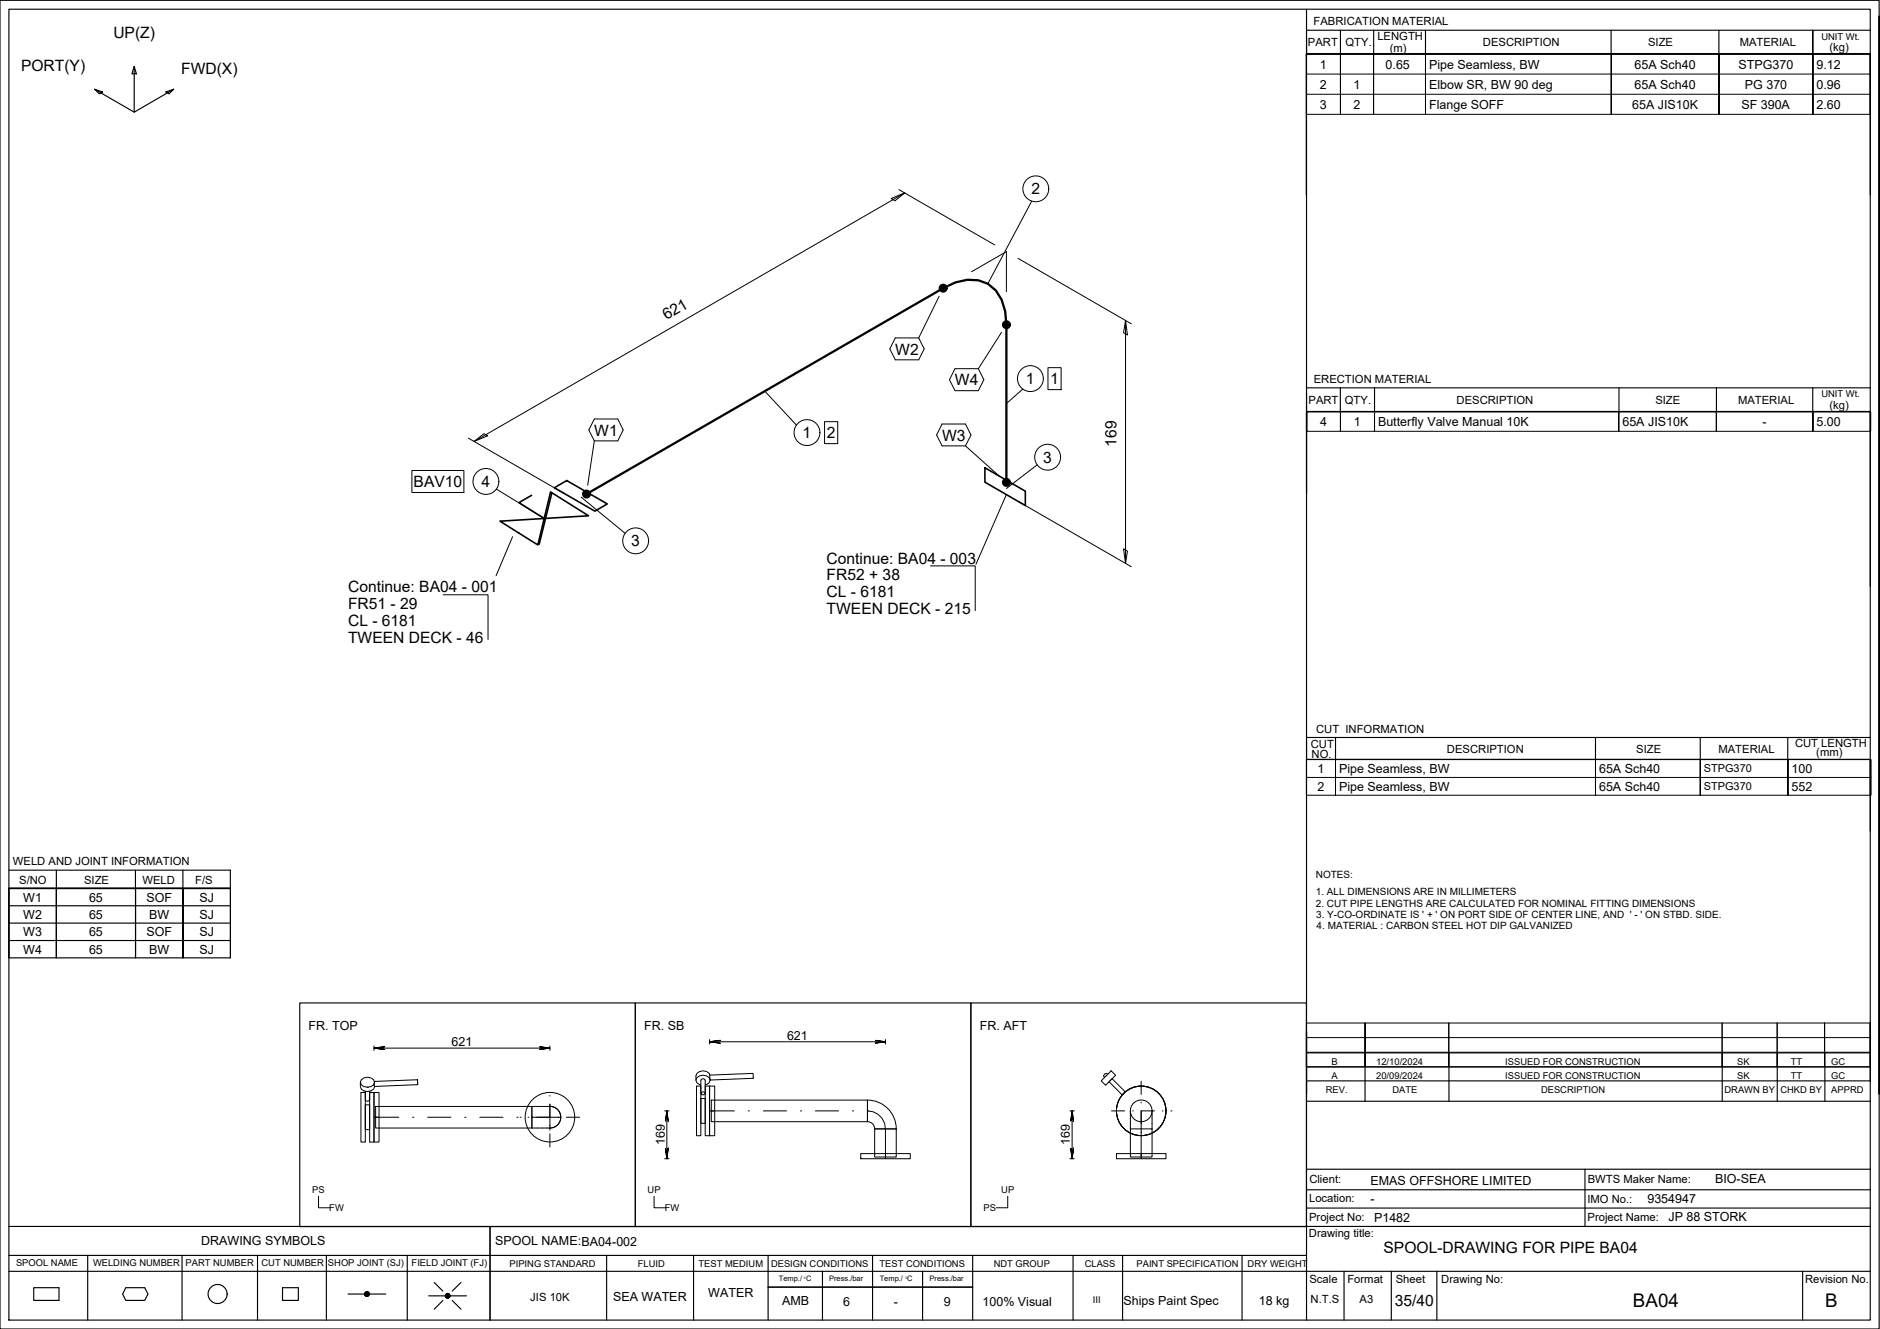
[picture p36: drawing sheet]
<svg xmlns="http://www.w3.org/2000/svg" width="420mm" height="297mm" viewBox="0 0 420 297" stroke-linecap="round" stroke-linejoin="round" font-family="sans-serif">
<defs><g id="words">
<g font-size="4.2">
<text x="365" y="292.1">BA04</text>
<text x="407.9" y="292.1">B</text>
</g>
<g font-size="3.5">
<text x="25.3" y="8.5">UP(Z)</text>
<text x="4.7" y="15.8">PORT(Y)</text>
<text x="40.5" y="16.6">FWD(X)</text>
<text x="230.5" y="43.5">2</text>
<text x="148.9" y="71.6" transform="rotate(-30 148.9 71.6)">621</text>
<text x="200.1" y="79.2">W2</text>
<text x="213.4" y="86.1">W4</text>
<text x="229.3" y="85.9">1</text>
<text x="234.7" y="85.9">1</text>
<text x="132.8" y="97.4">W1</text>
<text x="179.4" y="97.9">1</text>
<text x="184.8" y="97.9">2</text>
<text x="210.5" y="98.5">W3</text>
<text x="249.6" y="99.8" transform="rotate(-90 249.6 99.8)">169</text>
<text x="233.2" y="103.4">3</text>
<text x="92.4" y="108.9">BAV10</text>
<text x="107.6" y="108.9">4</text>
<text x="141.1" y="122.1">3</text>
<text x="184.7" y="126">Continue: BA04 - 003</text>
<text x="184.7" y="129.7">FR52 + 38</text>
<text x="77.8" y="136.2">FR51 - 29</text>
<text x="77.8" y="132.4">Continue: BA04 - 001</text>
<text x="184.7" y="133.5">CL - 6181</text>
<text x="184.7" y="137.2">TWEEN DECK - 215</text>
<text x="77.8" y="139.9">CL - 6181</text>
<text x="77.8" y="143.7">TWEEN DECK - 46</text>
<text x="309.2" y="280.1">SPOOL-DRAWING FOR PIPE BA04</text>
<text x="311.7" y="291.8">35/40</text>
</g>
<g font-size="2.8">
<text x="295" y="15.3">1</text>
<text x="309.7" y="15.3">0.65</text>
<text x="319.4" y="15.3">Pipe Seamless, BW</text>
<text x="365.3" y="15.3">65A Sch40</text>
<text x="388.6" y="15.3">STPG370</text>
<text x="406" y="15.3">9.12</text>
<text x="295" y="19.8">2</text>
<text x="302.5" y="19.8">1</text>
<text x="319.4" y="19.8">Elbow SR, BW 90 deg</text>
<text x="365.3" y="19.8">65A Sch40</text>
<text x="390" y="19.8">PG 370</text>
<text x="406" y="19.8">0.96</text>
<text x="295" y="24.3">3</text>
<text x="302.5" y="24.3">2</text>
<text x="319.4" y="24.3">Flange SOFF</text>
<text x="364.8" y="24.3">65A JIS10K</text>
<text x="389.2" y="24.3">SF 390A</text>
<text x="406" y="24.3">2.60</text>
<text x="295.1" y="95.2">4</text>
<text x="302.6" y="95.2">1</text>
<text x="308" y="95.2">Butterfly Valve Manual 10K</text>
<text x="362.6" y="95.2">65A JIS10K</text>
<text x="393.9" y="95.2">-</text>
<text x="406" y="95.2">5.00</text>
<text x="294.4" y="172.7">1</text>
<text x="299.3" y="172.7">Pipe Seamless, BW</text>
<text x="357.4" y="172.7">65A Sch40</text>
<text x="400.4" y="172.7">100</text>
<text x="294.4" y="176.7">2</text>
<text x="299.3" y="176.7">Pipe Seamless, BW</text>
<text x="357.4" y="176.7">65A Sch40</text>
<text x="400.4" y="176.7">552</text>
<text x="5.2" y="201.5">W1</text>
<text x="19.9" y="201.5">65</text>
<text x="32.7" y="201.5">SOF</text>
<text x="44.6" y="201.5">SJ</text>
<text x="5.2" y="205.4">W2</text>
<text x="5.2" y="209.3">W3</text>
<text x="19.9" y="205.4">65</text>
<text x="19.9" y="209.3">65</text>
<text x="32.7" y="209.3">SOF</text>
<text x="33.3" y="205.4">BW</text>
<text x="44.6" y="205.4">SJ</text>
<text x="44.6" y="209.3">SJ</text>
<text x="5.2" y="213.2">W4</text>
<text x="19.9" y="213.2">65</text>
<text x="33.3" y="213.2">BW</text>
<text x="44.6" y="213.2">SJ</text>
<text x="69" y="230.2">FR. TOP</text>
<text x="100.9" y="233.8">621</text>
<text x="144" y="230.2">FR. SB</text>
<text x="175.9" y="232.4">621</text>
<text x="219" y="230.2">FR. AFT</text>
<text x="148.5" y="256" transform="rotate(-90 148.5 256)">169</text>
<text x="239.1" y="256" transform="rotate(-90 239.1 256)">169</text>
<text x="306.3" y="265">EMAS OFFSHORE LIMITED</text>
<text x="306.3" y="268.8">-</text>
<text x="368.2" y="268.9">9354947</text>
<text x="383.3" y="264.4">BIO-SEA</text>
<text x="307.1" y="273.1">P1482</text>
<text x="372.9" y="273">JP 88 STORK</text>
<text x="45" y="278.2">DRAWING SYMBOLS</text>
<text x="110.6" y="278.3">SPOOL NAME:BA04-002</text>
<text x="137" y="290.8">SEA WATER</text>
<text x="158.3" y="290">WATER</text>
<text x="174.8" y="291.7">AMB</text>
<text x="188.5" y="291.9">6</text>
<text x="199.7" y="291.9">-</text>
<text x="210.9" y="291.8">9</text>
<text x="219.6" y="291.9">100% Visual</text>
<text x="251.1" y="291.7">Ships Paint Spec</text>
<text x="281.3" y="291.7">18 kg</text>
</g>
<g font-size="2.5">
<text x="293.6" y="5.7">FABRICATION MATERIAL</text>
<text x="292.3" y="10.3">PART</text>
<text x="300.7" y="10.3">QTY.</text>
<text x="307.8" y="8.9">LENGTH</text>
<text x="310.6" y="11.5">(m)</text>
<text x="331.4" y="10.3">DESCRIPTION</text>
<text x="368.3" y="10.3">SIZE</text>
<text x="388.8" y="10.3">MATERIAL</text>
<text x="408.9" y="11.4">(kg)</text>
<text x="293.6" y="85.7">ERECTION MATERIAL</text>
<text x="292.4" y="90.2">PART</text>
<text x="300.6" y="90.2">QTY.</text>
<text x="325.5" y="90.2">DESCRIPTION</text>
<text x="370" y="90.2">SIZE</text>
<text x="388.4" y="90.2">MATERIAL</text>
<text x="408.9" y="91.3">(kg)</text>
<text x="292.9" y="167.2">CUT</text>
<text x="294.1" y="163.9">CUT INFORMATION</text>
<text x="401.2" y="167">CUT LENGTH</text>
<text x="293.1" y="169.4">NO.</text>
<text x="323.4" y="168.3">DESCRIPTION</text>
<text x="365.7" y="168.3">SIZE</text>
<text x="384" y="168.3">MATERIAL</text>
<text x="405.9" y="169">(mm)</text>
<text x="2.9" y="193.4">WELD AND JOINT INFORMATION</text>
<text x="4.3" y="197.5">S/NO</text>
<text x="18.8" y="197.5">SIZE</text>
<text x="31.9" y="197.5">WELD</text>
<text x="43.6" y="197.5">F/S</text>
<text x="292.6" y="268.6">Location:</text>
<text x="292.6" y="264.5">Client:</text>
<text x="354.8" y="268.9">IMO No.:</text>
<text x="354.9" y="264.3">BWTS Maker Name:</text>
<text x="292.6" y="272.8">Project No:</text>
<text x="354.8" y="272.8">Project Name:</text>
<text x="292.5" y="276.4">Drawing title:</text>
<text x="292.7" y="286.7">Scale</text>
<text x="301.1" y="286.7">Format</text>
<text x="311.9" y="286.7">Sheet</text>
<text x="322.1" y="286.7">Drawing No:</text>
<text x="403.4" y="286.7">Revision No.</text>
<text x="118.5" y="290.8">JIS 10K</text>
<text x="292.9" y="291.3">N.T.S</text>
<text x="303.9" y="291.3">A3</text>
</g>
<g font-size="2.4">
<text x="380.8" y="172.6">STPG370</text>
<text x="380.8" y="176.6">STPG370</text>
</g>
<g font-size="2.2">
<text x="294.1" y="196.3">NOTES:</text>
<text x="294.1" y="200">1. ALL DIMENSIONS ARE IN MILLIMETERS</text>
<text x="294.1" y="202.7">2. CUT PIPE LENGTHS ARE CALCULATED FOR NOMINAL FITTING DIMENSIONS</text>
<text x="294.2" y="205.1">3. Y-CO-ORDINATE IS ' + ' ON PORT SIDE OF CENTER LINE, AND ' - ' ON STBD. SIDE.</text>
<text x="294.3" y="207.7">4. MATERIAL : CARBON STEEL HOT DIP GALVANIZED</text>
</g>
<g font-size="2.1">
<text x="407.1" y="8.9">UNIT Wt.</text>
<text x="407.1" y="88.8">UNIT Wt.</text>
<text x="297.6" y="238.1">B</text>
<text x="307.6" y="238.1">12/10/2024</text>
<text x="336.4" y="238.1">ISSUED FOR CONSTRUCTION</text>
<text x="388.3" y="238.1">SK</text>
<text x="400.2" y="238.1">TT</text>
<text x="409.3" y="238.1">GC</text>
<text x="296.3" y="244.4">REV.</text>
<text x="297.6" y="241.2">A</text>
<text x="307.6" y="241.2">20/09/2024</text>
<text x="311.2" y="244.4">DATE</text>
<text x="336.4" y="241.2">ISSUED FOR CONSTRUCTION</text>
<text x="344.4" y="244.4">DESCRIPTION</text>
<text x="385.4" y="244.4">DRAWN BY</text>
<text x="388.3" y="241.2">SK</text>
<text x="397.9" y="244.4">CHKD BY</text>
<text x="400.2" y="241.2">TT</text>
<text x="409.3" y="244.4">APPRD</text>
<text x="409.3" y="241.2">GC</text>
<text x="69.8" y="266.7">PS</text>
<text x="144.7" y="266.7">UP</text>
<text x="223.8" y="266.7">UP</text>
<text x="73.6" y="270.7">FW</text>
<text x="148.6" y="270.7">FW</text>
<text x="219.8" y="270.7">PS</text>
<text x="3.6" y="283">SPOOL NAME</text>
<text x="20.8" y="282.9">WELDING NUMBER</text>
<text x="41.5" y="282.9">PART NUMBER</text>
<text x="58.4" y="282.9">CUT NUMBER</text>
<text x="73.3" y="282.9">SHOP JOINT (SJ)</text>
<text x="92" y="283">FIELD JOINT (FJ)</text>
<text x="113.9" y="283.1">PIPING STANDARD</text>
<text x="142.6" y="283.1">FLUID</text>
<text x="156.1" y="283.1">TEST MEDIUM</text>
<text x="172.3" y="283.1">DESIGN CONDITIONS</text>
<text x="196.6" y="283.1">TEST CONDITIONS</text>
<text x="222.1" y="283.1">NDT GROUP</text>
<text x="242.4" y="283.1">CLASS</text>
<text x="254" y="283.1">PAINT SPECIFICATION</text>
<text x="278.8" y="283.1">DRY WEIGHT</text>
<text x="244.2" y="291.3">III</text>
</g>
<g font-size="1.7">
<text x="174.1" y="286.4">Temp./ C</text>
<text x="185.3" y="286.4">Press./bar</text>
<text x="196.6" y="286.4">Temp./ C</text>
<text x="207.8" y="286.4">Press./bar</text>
</g>
<g font-size=".7">
<text x="179.7" y="285.8">0</text>
<text x="202.4" y="285.8">0</text>
</g>
</g></defs>
<g fill="none" stroke="#000" stroke-width=".22">
<path d="M292 12.1h126v13.5h-126zM292 16.6h126M292 12.1v13.5M299.6 12.1v13.5v-13.5M307 12.1v13.5v-13.5M318.6 12.1v13.5v-13.5M360.1 12.1v13.5v-13.5M384.2 12.1v13.5v-13.5M405.2 12.1v13.5v-13.5M418 12.1v13.5M292 21.1h126M199.2 44.4l3-1.3-2.2 1.8z"/>
<path d="M200.9 42.4l21.4 12.3M202.2 43.1l-96.2 55.6M227.5 57.7l25.3 14.7M230.6 45l-9.8 18.4M200.1 75.5h5.2l1.2 2.5-1.2 2.4h-5.2l-1.2-2.4zM209.9 66.2l-4.6 9.3M217.1 60.7l7.8-4.5v9M223.8 74.3l-5.1 8.1M251.5 71.6l.5 3.3-.9-.5zM251.5 71.6v54.3M104.7 97.9l21.4 12.4M106 98.7l2.1-1.8 .9 .5z"/>
<path d="M132.8 93.6h5.3l1.2 2.5-1.2 2.4h-5.3l-1.2-2.4zM132.8 98.5l-1.5 10M170.9 87.4l7.1 7.6M184.3 94.2h2.9v5h-2.9zM210.5 94.8h5.3l1.2 2.4-1.2 2.5h-5.3l-1.2-2.5zM213.4 82.4h5.3l1.2 2.5-1.2 2.4h-5.3l-1.2-2.4zM215.8 99.7l7.6 6.8M228.6 87l-3.7 3.2M234.2 82.2h3v4.9h-3zM292 92.1h126.1v4.3h-126.1zM292.1 92.1v4.3M299.6 92.1v4.3v-4.3"/>
<path d="M307.2 92.1v4.3v-4.3M361.8 92.1v4.3v-4.3M383.6 92.1v4.3v-4.3M405.2 92.1v4.3v-4.3M418 92.1v4.3M92.1 105.2h11.6v4.9h-11.6zM110.9 109.3l10.7 6.6M114.6 120l-3.7 8.7M129.9 111.1l9.8 8.1M224.9 110.5l-6.8 15.6M227.5 112l25.3 14.7M231.8 103.9l-6.9 5.3"/>
<path d="M99.1 132.9h10v10M207.9 126.5h10.1v10M251.1 122.7l.9 .5-.5 2.7zM292 169.8h126.2v7.9h-126.2zM292 169.8v7.9M292 173.8h126.2M298.5 169.8v7.9v-7.9M356.6 169.8v7.9v-7.9M380 169.8v7.9v-7.9M399.6 169.8v7.9v-7.9M418 169.8v7.9M83.6 234.3l2.4-.4-2.4 .4 2.4 .3-2.4-.3h39.3l-2.4-.4 2.4 .4-2.4 .3 2.4-.3"/>
<path d="M83.6 233.8v1M122.9 233.8v1M158.6 232.8l2.4 .4-2.4-.4 2.4-.3zM158.6 232.4v.9M158.6 232.8h39.3M195.5 232.5l2.4 .3-2.4 .4 2.4-.4zM197.9 232.4v.9M248.3 239.3l1 1-2.2 2.3-1-1zM292 228.6h126v9.8h-126zM292 228.6v9.8M292 235.2h126M292 231.9h126"/>
<path d="M305.1 228.6v9.8v-9.8M323.8 228.6v9.8M384.9 228.6v9.8M397.2 228.6v9.8M407.8 228.6v9.8v-9.8M418 228.6v9.8M80.5 241.9v1a1.68 1.68 0 0 0 1.6 1.1 1.68 1.68 0 0 0 1.6-1.2M80.7 244.2h.9v11.1h-.9zM81.6 246.9h1v5.6h-1zM81.6 243.9v1.9l.2 .2 .3 .1 .4-.1 .1-.2v-1.9M82.1 243h.1M82.6 244.2h1v11.1h-1z"/>
<path d="M83.6 244.2h1.1v11.1h-1.1zM83.6 249.7h5.5M83.7 241.9a1.67 1.67 0 0 0-1.6-1.1 1.67 1.67 0 0 0-1.6 1.1 1.64 1.64 0 0 0 2.4 1l.6-.4 .2-.6M83.7 241.9v.9l9.6-.4M83.9 247.3h35v4.8h-35zM92.2 249.7h.3M93.3 241.3v1.1zM93.3 241.3l-9.6 .4v.2M95.6 249.7h5.2M103.9 249.7h.2M107.2 249.7h5.2M115.5 249.7h.3"/>
<path d="M116.2 249.7h.1M118 249.7h.2M118.9 249.7h.1M118.9 247.3h4a2.41 2.41 0 0 1 2.4 2.4 2.41 2.41 0 0 1-2.4 2.4h-4zM118.9 249.7h6.4M122.9 244.8v.2M122.9 246.8v5.8M122.9 253.4v3M126.6 249.7h2.9M148.5 248.3h1M148.5 259h1M149 248.3l-.3 2.4 .3-2.4 .4 2.4z"/>
<path d="M149 248.3v10.7l.4-2.4-.4 2.4-.3-2.4 .3 2.4M155.7 242.7h.9v11.1h-.9zM156.6 245.5h1v5.6h-1zM156.6 244.4v-3l.5-.3 .5 .3v3M156.8 244.1h.7l.1 .3-.5 .3-.5-.3zM157.6 242.7h1v11.1h-1zM158.6 242.7h1.1v11.1h-1.1zM158.6 248.3h5.5M158.6 240.3a1.66 1.66 0 0 0-2-.9 1.66 1.66 0 0 0-1.1 2M158.7 241.4l-.2 .6-.9 .5M158.7 241.4a1.68 1.68 0 0 0-1.6-1.1 1.68 1.68 0 0 0-1.6 1.1l.2 .6 .9 .5M158.7 241.4l9.6-.4v-1.1l-9.7 .4 .1 1.1"/>
<path d="M159 245.9h34.9v4.8h-34.9zM167.2 248.3h.3M170.6 248.3h5.2M178.9 248.3h.2M182.2 248.3h5.2M190.5 248.3h.3M192.4 257.8h11v1.2h-11zM193.9 248.3a4 4 0 0 1 4 4v6.7M193.9 248.3h.1M193.9 245.9a6.4 6.4 0 0 1 6.4 6.4h-4.8a1.6 1.6 0 0 0-1.6-1.6zM195.5 252.3h4.8v6.3h-4.8zM239.1 248.3h1"/>
<path d="M239.1 259h1M239.6 248.3l.3 2.4-.3-2.4-.3 2.4 .3-2.4v10.7l.3-2.4-.3 2.4-.3-2.4 .3 2.4M247.2 240.4v.1M247.6 240.1l-.4-.2-.4 .2-.1 .4 .1 .3M247.9 241.8l.6-.7 3 2.9-.7 .7zM248.4 248.3h3M249.5 257.8h11.1v1.2h-11.1zM252.6 252.3h4.9v6.3h-4.9zM252.6 248.3v4M253.1 248.3h.2M255 241.6v3M255 246.4v.1"/>
<path d="M257.5 248.3v4M258 248.3h-3v10.7M259.8 248.3h.1M261.7 248.3h.1M71.2 267.4v2.5h2.6M146.2 267.4v2.5h2.6M225.2 267.4v2.5h-2.5"/>
<circle cx="231.5" cy="42.2" r="2.89"/>
<circle cx="180.4" cy="96.7" r="2.89"/>
<circle cx="230.3" cy="84.6" r="2.89"/>
<circle cx="108.6" cy="107.6" r="2.89"/>
<circle cx="234.1" cy="102.2" r="2.89"/>
<circle cx="142.1" cy="120.9" r="2.89"/>
<circle cx="122.9" cy="249.7" r="5.5"/>
<circle cx="255" cy="248.3" r="5.5"/>
<circle cx="255" cy="248.3" r="2.42"/>
</g>
<g fill="none" stroke="#000" stroke-width=".25">
<path d="M0 .1h420v296.9h-420zM2 2.1h416v292.9h-416zM21.1 19.9l1.8 .7-.7 .4zM21.1 19.9l8.9 5.2M30 14.8l.5 1.7h-1zM30 14.8v10.3l8.8-5.2M292 2.1v292.9M292 6.8h126M299.6 6.8v5.3M307 6.8v5.3M318.6 6.8v5.3M360.1 6.8v5.3"/>
<path d="M384.2 6.8v5.3M405.1 6.8v5.3v-5.3M418 12.1h-126v31.5v-31.5h126v31.5M420 3.6v240.9v-240.9M37.1 20.6l1.7-.7-1 1.1zM292 92v18.3v-18.3h126zM292 86.7h126M299.6 86.7v5.3M307.2 86.7v5.3M361.8 86.7v5.3M383.6 86.7v5.3M405.1 86.7v5.2"/>
<path d="M418 92.1v38.9M292 169.7l126 .1v15.9M292 164.8h126M298.5 164.8v4.9M356.6 164.8v4.9M380 164.8v4.9M399.5 164.8v4.9M2 198.6h49.5v15.5h-49.5zM2 198.6v15.5M2 194.5h49.5v4.1h-49.5M12.6 198.6v15.5v-15.5M12.6 194.5v4.1"/>
<path d="M30.3 194.5v4.1M30.3 198.6v15.5v-15.5M40.9 194.5v4.1M40.9 198.6v15.5v-15.5M51.5 198.6h-49.5h49.5M51.5 198.6v15.5M2 210.2h49.5M2 206.3h49.5M2 202.4h49.5M67 224.2h75v50h-75zM142 224.2h75v50h-75zM217 224.2h75v50h-75z"/>
<path d="M292 230.6v13.9v-13.9M292 238.4h126M292 235.3h126M305.1 235.3v10.8M323.8 235.3v10.8M384.9 235.3v10.8M397.2 235.3v10.8M407.8 235.3v10.8M418 228.5v13.1M292 246.1h126M292 241.6h126M2 274.1h416"/>
<path d="M109.5 274.1v20.9M292 261.3h126M292 270h126M292 265.9h126M354.2 261.3v12.8M2 284.1h416M2 280.6h290M7.5 287.8h5.7v2.8h-5.7zM19.6 280.6v14.4M28.1 287.8h4.2l.8 1.4-.8 1.4h-4.2l-.7-1.4zM40.7 280.6v14.4M57.6 280.6v14.4"/>
<path d="M63.1 287.8h3.6v2.8h-3.6zM72.9 280.6v14.4M77.8 289.2h3.7M81.7 288.8l-.1 .2M81.9 288.7l-.4 .4M82 288.7l-.5 .6M82.1 288.7l-.6 .7M82.2 288.8l-.7 .6M82.3 288.8l-.7 .7M82.3 288.8l-.7 .8M82.4 288.9l-.7 .7M82.4 289l-.7 .7"/>
<path d="M82.5 289l-.7 .7M82.5 289.5l-.3 .2M82.5 289.1l-.6 .6M82.5 289.2l-.5 .5M82.5 289.3l-.4 .4M82.5 289.2h3.7M91 280.6v14.4M95.8 289.6h3.7M97 286.6l2 2M99 290.7l-2 1.9M99.9 289.1l-.3 .3M100 289.1l-.5 .5"/>
<path d="M100.1 289.1l-.6 .6M100.2 289.1l-.7 .7M100.2 289.2l-.6 .6M100.3 289.2l-.7 .7M100.4 289.2l-.7 .8M100.4 289.3l-.7 .7M100.5 289.4l-.7 .7M100.5 289.9l-.1 .1M100.5 289.5l-.6 .6M100.5 289.7l-.4 .4M100.6 289.6h3.6M100.6 289.6l-.6 .5"/>
<path d="M101.1 290.7l1.9 1.9M103 286.6l-1.9 2M135.6 280.6v14.4M155 280.6v14.4M171.7 287.7h45.7M171.7 280.6v14.4M183.8 284.1v10.9M195 280.6v14.4M206.2 284.1v10.9M217.4 280.6v14.4M239.8 280.6v14.4M250.9 280.7v14.3"/>
<path d="M277.6 280.6v14.4M300.4 284.1v10.9M310.9 284.1v10.9M321.1 284.1v10.9M402.9 284.1v10.9"/>
<circle cx="48.6" cy="289.2" r="2.13"/>
<circle cx="82" cy="289.2" r=".54"/>
<circle cx="100" cy="289.6" r=".54"/>
</g>
<path d="M111.7 116.5l8.5 5.3 2.8-11.9 8.5 5.4zM118.8 110.7l-2.8 1.6 5.6 3.6M123.3 110.1l-2.8 11.6M123.9 109l2.8-1.6 9 5.2-2.8 1.6zM220.1 104.5l9.1 5.3v3.2l-9.1-5.2z" fill="none" stroke="#000" stroke-width=".36"/>
<g fill="none" stroke="#000" stroke-width=".51">
<path d="M224.9 107.8v-35.2l-.3-3a7.7 7.7 0 0 0-8.4-7.1l-2.7 .6-2.7 1.3-79.7 46"/>
<circle cx="210.8" cy="64.4" r=".75"/>
<circle cx="210.8" cy="64.4" r=".37"/>
<circle cx="224.9" cy="72.6" r=".75"/>
<circle cx="224.9" cy="72.6" r=".37"/>
<circle cx="131.1" cy="110.4" r=".75"/>
<circle cx="131.1" cy="110.4" r=".37"/>
<circle cx="224.9" cy="107.8" r=".75"/>
<circle cx="224.9" cy="107.8" r=".37"/>
</g>
<path d="M228.4 39.1v6.2M177.2 93.6v6.2M184.1 94.1v5.2M227.2 81.5v6.2M231 99.1v6.2M234 82v5.3M91.9 105v5.3M105.5 104.5v6.2M138.9 117.8v6.2" fill="none" stroke="#fff" stroke-width=".22"/>
<g fill="#fff" stroke="#fff" stroke-width=".22">
<path d="M111.7 104.5l-6.2 6.2h6.2zM105.5 104.5h6.2l-6.2 6.2z"/>
<path d="M145.1 117.8l-6.2 6.2h6.2zM138.9 117.8h6.2l-6.2 6.2z"/>
<path d="M183.4 93.6l-6.2 6.2h6.2zM177.2 93.6h6.2l-6.2 6.2z"/>
<path d="M234.6 39.1l-6.2 6.2h6.2zM228.4 39.1h6.2l-6.2 6.2z"/>
<path d="M233.4 81.5l-6.2 6.2h6.2zM227.2 81.5h6.2l-6.2 6.2z"/>
<path d="M231 105.3h6.2v-6.2zM231 99.1h6.2l-6.2 6.2z"/>
<path d="M187.4 94.1l-3.3 5.2h3.3zM184.1 94.1h3.3l-3.3 5.2z"/>
<path d="M237.3 82l-3.3 5.3h3.3zM234 82h3.3l-3.3 5.3z"/>
<path d="M91.9 110.3h12v-5.3zM91.9 105h12l-12 5.3z"/>
</g>
<use href="#words"/>
</svg>
